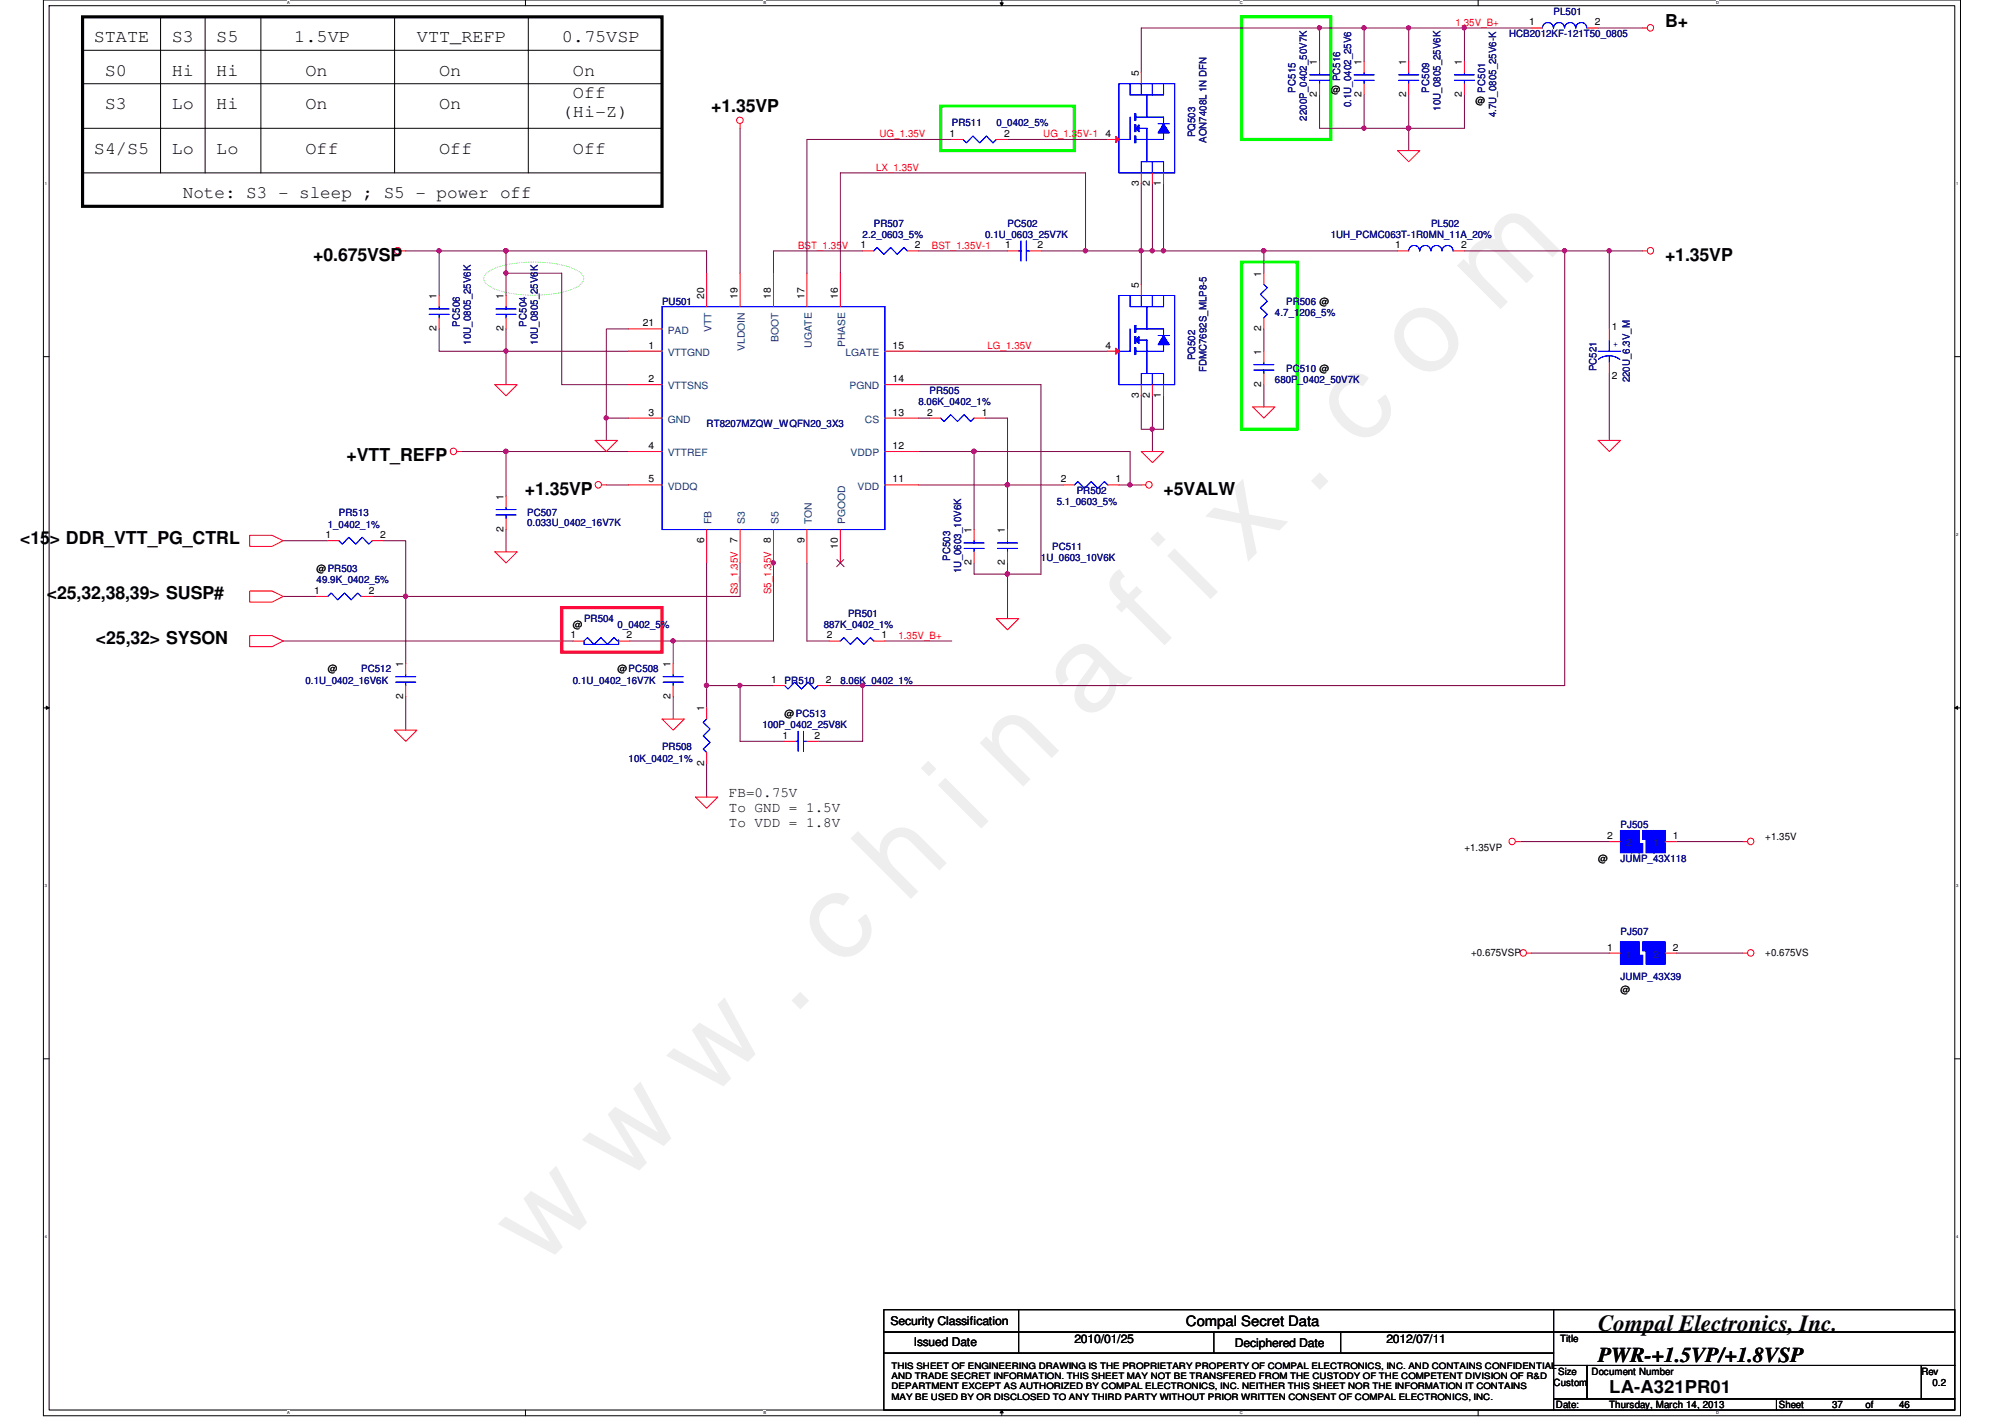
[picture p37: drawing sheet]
<svg xmlns="http://www.w3.org/2000/svg" width="297mm" height="210mm" viewBox="0 0 297 210" stroke-linecap="round" stroke-linejoin="round" font-family="sans-serif">
<defs><g id="words">
<text font-size="17.6" fill="#f0f" x="80.1" y="188" transform="rotate(-45 80.1 188)">w w w . c h i n a f i x . c o m</text>
<text font-size="3.4" x="236.8" y="197.1">Compal Electronics, Inc.</text>
<text font-size="3.1" x="236.8" y="201.8">PWR-+1.5VP/+1.8VSP</text>
<g font-size="2.6">
<text x="246.7" y="3.9">B+</text>
<text x="13.9" y="6.3">STATE</text>
<text x="15.5" y="11.2">S0</text>
<text x="25.4" y="6.3">S3</text>
<text x="25.4" y="11.2">Hi</text>
<text x="32" y="6.3">S5</text>
<text x="32" y="11.2">Hi</text>
<text x="43.6" y="6.3">1.5VP</text>
<text x="45.3" y="11.2">On</text>
<text x="61.8" y="6.3">VTT_REFP</text>
<text x="65.1" y="11.2">On</text>
<text x="83.2" y="6.3">0.75VSP</text>
<text x="84.9" y="11.2">On</text>
<text x="15.5" y="16.2">S3</text>
<text x="25.4" y="16.2">Lo</text>
<text x="32" y="16.2">Hi</text>
<text x="45.3" y="16.2">On</text>
<text x="65.1" y="16.2">On</text>
<text x="83.2" y="17.4">(Hi-Z)</text>
<text x="84.9" y="14.5">Off</text>
<text x="105.4" y="16.6">+1.35VP</text>
<text x="13.9" y="22.8">S4/S5</text>
<text x="25.4" y="22.8">Lo</text>
<text x="32" y="22.8">Lo</text>
<text x="45.2" y="22.8">Off</text>
<text x="65.1" y="22.8">Off</text>
<text x="84.9" y="22.8">Off</text>
<text x="27.1" y="29.4">Note: S3 - sleep ; S5 - power off</text>
<text x="46.4" y="38.6">+0.675VSP</text>
<text x="246.7" y="38.6">+1.35VP</text>
<text x="51.3" y="68.3">+VTT_REFP</text>
<text x="77.8" y="73.3">+1.35VP</text>
<text x="172.4" y="73.3">+5VALW</text>
<text x="3" y="80.5">&lt;15&gt; DDR_VTT_PG_CTRL</text>
<text x="6.9" y="88.8">&lt;25,32,38,39&gt; SUSP#</text>
<text x="14.2" y="95.4">&lt;25,32&gt; SYSON</text>
<text x="238.4" y="206.3">LA-A321PR01</text>
</g>
<g font-size="2.1">
<text x="108" y="118.1">FB=0.75V</text>
<text x="108" y="120.3">To GND = 1.5V</text>
<text x="108" y="122.6">To VDD = 1.8V</text>
<text x="175.7" y="196.5">Compal Secret Data</text>
</g>
<g font-size="1.8">
<text x="131.9" y="196.3">Security Classification</text>
<text x="135.4" y="199.4">Issued Date</text>
<text x="159.2" y="198.9">2010/01/25</text>
<text x="183" y="199.6">Deciphered Date</text>
<text x="205.4" y="198.9">2012/07/11</text>
</g>
<g font-size="1.5" fill="#f00">
<text x="215.6" y="3.8">1.35V_B+</text>
<text x="130.3" y="20.3">UG_1.35V</text>
<text x="154.6" y="20.3">UG_1.35V-1</text>
<text x="129.8" y="25.3">LX_1.35V</text>
<text x="118.2" y="36.8">BST_1.35V</text>
<text x="138" y="36.8">BST_1.35V-1</text>
<text x="146.3" y="51.7">LG_1.35V</text>
<text x="109.3" y="88" transform="rotate(-90 109.3 88)">S3_1.35V</text>
<text x="114.3" y="88" transform="rotate(-90 114.3 88)">S5_1.35V</text>
<text x="133.1" y="94.6">1.35V_B+</text>
</g>
<g font-size="1.5" fill="#000080">
<text x="223.6" y="5.5">HCB2012KF-121T50_0805</text>
<text x="230.2" y="2.2">PL501</text>
<text x="191.9" y="13.7" transform="rotate(-90 191.9 13.7)">PC515</text>
<text x="193.6" y="17.9" transform="rotate(-90 193.6 17.9)">2200P_0402_50V7K</text>
<text x="198.5" y="12.1" transform="rotate(-90 198.5 12.1)">PC516</text>
<text x="200.2" y="15.9" transform="rotate(-90 200.2 15.9)">0.1U_0402_25V6</text>
<text x="211.7" y="13.7" transform="rotate(-90 211.7 13.7)">PC509</text>
<text x="213.4" y="16.4" transform="rotate(-90 213.4 16.4)">10U_0805_25V6K</text>
<text x="220" y="13.7" transform="rotate(-90 220 13.7)">PC501</text>
<text x="221.7" y="17.4" transform="rotate(-90 221.7 17.4)">4.7U_0805_25V6-K</text>
<text x="141" y="18.7">PR511</text>
<text x="147.6" y="18.7">0_0402_5%</text>
<text x="177.1" y="20.3" transform="rotate(-90 177.1 20.3)">PQ503</text>
<text x="178.7" y="21.2" transform="rotate(-90 178.7 21.2)">AON7408L 1N DFN</text>
<text x="127.8" y="35.2">2.2_0603_5%</text>
<text x="129.5" y="33.6">PR507</text>
<text x="146" y="35.2">0.1U_0603_25V7K</text>
<text x="149.3" y="33.6">PC502</text>
<text x="197.1" y="35.2">1UH_PCMC063T-1R0MN_11A_20%</text>
<text x="212" y="33.6">PL502</text>
<text x="98.1" y="45.1">PU501</text>
<text x="188.9" y="46.8">4.7_1206_5%</text>
<text x="190.5" y="45.1">PR506 @</text>
<text x="68.1" y="48.4" transform="rotate(-90 68.1 48.4)">PC506</text>
<text x="69.8" y="51.1" transform="rotate(-90 69.8 51.1)">10U_0805_25V6K</text>
<text x="78" y="48.4" transform="rotate(-90 78 48.4)">PC504</text>
<text x="79.7" y="51.1" transform="rotate(-90 79.7 51.1)">10U_0805_25V6K</text>
<text x="177.1" y="53.3" transform="rotate(-90 177.1 53.3)">PQ502</text>
<text x="136.1" y="60">8.06K_0402_1%</text>
<text x="137.7" y="58.3">PR505</text>
<text x="178.7" y="55.2" transform="rotate(-90 178.7 55.2)">FDMC7692S_MLP8-5</text>
<text x="188.9" y="56.7">680P_0402_50V7K</text>
<text x="190.5" y="55">PC510 @</text>
<text x="236.5" y="55" transform="rotate(-90 236.5 55)">PC521</text>
<text x="241.5" y="56.6" transform="rotate(-90 241.5 56.6)">220U_6.3V_M</text>
<text x="104.7" y="63.3">RT8207MZQW_WQFN20_3X3</text>
<text x="50.2" y="76.5">PR513</text>
<text x="78.1" y="76.5">PC507</text>
<text x="78.1" y="78">0.033U_0402_16V7K</text>
<text x="156.5" y="74.8">5.1_0603_5%</text>
<text x="159.5" y="73.2">PR502</text>
<text x="48.6" y="78.1">1_0402_1%</text>
<text x="140.8" y="83.1" transform="rotate(-90 140.8 83.1)">PC503</text>
<text x="154.2" y="83.1">1U_0603_10V6K</text>
<text x="155.9" y="81.4">PC511</text>
<text x="46.9" y="86.4">49.9K_0402_5%</text>
<text x="142.4" y="84.9" transform="rotate(-90 142.4 84.9)">1U_0603_10V6K</text>
<text x="86.5" y="92.2">PR504</text>
<text x="91.5" y="93">0_0402_5%</text>
<text x="122" y="93">887K_0402_1%</text>
<text x="125.6" y="91.4">PR501</text>
<text x="45.3" y="101.3">0.1U_0402_16V6K</text>
<text x="53.5" y="99.6">PC512</text>
<text x="84.9" y="101.3">0.1U_0402_16V7K</text>
<text x="116.2" y="101.3">PR510</text>
<text x="124.5" y="101.3">8.06K_0402_1%</text>
<text x="112.9" y="107.9">100P_0402_25V8K</text>
<text x="93.1" y="112.8">10K_0402_1%</text>
<text x="98.1" y="111.2">PR508</text>
<text x="240.1" y="122.7">PJ505</text>
<text x="240.1" y="127.7">JUMP_43X118</text>
<text x="240.1" y="138.4">PJ507</text>
<text x="240.1" y="145.2">JUMP_43X39</text>
</g>
<g font-size="1.5">
<text x="226.5" y="3.8">1</text>
<text x="236.3" y="3.8">2</text>
<text x="168.7" y="11.3" transform="rotate(-90 168.7 11.3)">5</text>
<text x="195.1" y="9.6" transform="rotate(-90 195.1 9.6)">1</text>
<text x="201.7" y="9.6" transform="rotate(-90 201.7 9.6)">1</text>
<text x="208.3" y="9.6" transform="rotate(-90 208.3 9.6)">1</text>
<text x="216.6" y="9.6" transform="rotate(-90 216.6 9.6)">1</text>
<text x="195.1" y="14.4" transform="rotate(-90 195.1 14.4)">2</text>
<text x="197.1" y="13.8">@</text>
<text x="201.7" y="14.4" transform="rotate(-90 201.7 14.4)">2</text>
<text x="208.3" y="14.4" transform="rotate(-90 208.3 14.4)">2</text>
<text x="216.6" y="14.4" transform="rotate(-90 216.6 14.4)">2</text>
<text x="218.6" y="15.4">@</text>
<text x="140.7" y="20.3">1</text>
<text x="148.8" y="20.3">2</text>
<text x="163.8" y="20.3">4</text>
<text x="168.7" y="27.6" transform="rotate(-90 168.7 27.6)">3</text>
<text x="170.3" y="27.6" transform="rotate(-90 170.3 27.6)">2</text>
<text x="172" y="27.6" transform="rotate(-90 172 27.6)">1</text>
<text x="127.5" y="36.8">1</text>
<text x="135.5" y="36.8">2</text>
<text x="148.9" y="36.8">1</text>
<text x="153.7" y="36.8">2</text>
<text x="186.9" y="41" transform="rotate(-90 186.9 41)">1</text>
<text x="206.7" y="36.8">1</text>
<text x="216.4" y="36.8">2</text>
<text x="64.7" y="44.3" transform="rotate(-90 64.7 44.3)">1</text>
<text x="74.6" y="44.3" transform="rotate(-90 74.6 44.3)">1</text>
<text x="104.3" y="44.3" transform="rotate(-90 104.3 44.3)">20</text>
<text x="109.3" y="44.3" transform="rotate(-90 109.3 44.3)">19</text>
<text x="114.2" y="44.3" transform="rotate(-90 114.2 44.3)">18</text>
<text x="119.2" y="44.3" transform="rotate(-90 119.2 44.3)">17</text>
<text x="124.1" y="44.3" transform="rotate(-90 124.1 44.3)">16</text>
<text x="168.7" y="42.6" transform="rotate(-90 168.7 42.6)">5</text>
<text x="64.7" y="49.1" transform="rotate(-90 64.7 49.1)">2</text>
<text x="74.6" y="49.1" transform="rotate(-90 74.6 49.1)">2</text>
<text x="95.2" y="48.3">21</text>
<text x="96.1" y="51.6">1</text>
<text x="132.2" y="51.6">15</text>
<text x="163.8" y="51.6">4</text>
<text x="186.9" y="52.5" transform="rotate(-90 186.9 52.5)">1</text>
<text x="186.9" y="49.1" transform="rotate(-90 186.9 49.1)">2</text>
<text x="238.8" y="48.9">1</text>
<text x="96.1" y="56.6">2</text>
<text x="132.2" y="56.6">14</text>
<text x="168.7" y="59" transform="rotate(-90 168.7 59)">3</text>
<text x="170.3" y="59" transform="rotate(-90 170.3 59)">2</text>
<text x="172" y="59" transform="rotate(-90 172 59)">1</text>
<text x="186.9" y="57.3" transform="rotate(-90 186.9 57.3)">2</text>
<text x="238.8" y="56.2">2</text>
<text x="96.1" y="61.6">3</text>
<text x="132.2" y="61.6">13</text>
<text x="137.4" y="61.6">2</text>
<text x="145.5" y="61.6">1</text>
<text x="96.1" y="66.5">4</text>
<text x="96.1" y="71.5">5</text>
<text x="132.2" y="66.5">12</text>
<text x="132.2" y="71.5">11</text>
<text x="157.2" y="71.5">2</text>
<text x="165.3" y="71.5">1</text>
<text x="74.6" y="74" transform="rotate(-90 74.6 74)">1</text>
<text x="48.2" y="79.7">1</text>
<text x="56.3" y="79.7">2</text>
<text x="74.6" y="78.8" transform="rotate(-90 74.6 78.8)">2</text>
<text x="104.3" y="80.4" transform="rotate(-90 104.3 80.4)">6</text>
<text x="109.3" y="80.4" transform="rotate(-90 109.3 80.4)">7</text>
<text x="114.2" y="80.4" transform="rotate(-90 114.2 80.4)">8</text>
<text x="119.2" y="80.4" transform="rotate(-90 119.2 80.4)">9</text>
<text x="124.1" y="81.3" transform="rotate(-90 124.1 81.3)">10</text>
<text x="143.9" y="83.7" transform="rotate(-90 143.9 83.7)">2</text>
<text x="143.9" y="79" transform="rotate(-90 143.9 79)">1</text>
<text x="148.9" y="83.7" transform="rotate(-90 148.9 83.7)">2</text>
<text x="148.9" y="79" transform="rotate(-90 148.9 79)">1</text>
<text x="46.6" y="88">1</text>
<text x="46.9" y="84.8">@PR503</text>
<text x="54.6" y="88">2</text>
<text x="84.5" y="94.6">1</text>
<text x="84.9" y="93">@</text>
<text x="92.8" y="94.6">2</text>
<text x="122.5" y="94.6">2</text>
<text x="130.6" y="94.6">1</text>
<text x="48.6" y="99.6">@</text>
<text x="59.7" y="98.8" transform="rotate(-90 59.7 98.8)">1</text>
<text x="91.5" y="99.6">@PC508</text>
<text x="99.4" y="98.8" transform="rotate(-90 99.4 98.8)">1</text>
<text x="114.3" y="101.2">1</text>
<text x="122.3" y="101.2">2</text>
<text x="59.7" y="103.5" transform="rotate(-90 59.7 103.5)">2</text>
<text x="99.4" y="103.5" transform="rotate(-90 99.4 103.5)">2</text>
<text x="104.3" y="105.4" transform="rotate(-90 104.3 105.4)">1</text>
<text x="116.2" y="106.2">@PC513</text>
<text x="104.3" y="113.5" transform="rotate(-90 104.3 113.5)">2</text>
<text x="115.9" y="109.4">1</text>
<text x="120.7" y="109.4">2</text>
<text x="238.1" y="124.3">2</text>
<text x="247.8" y="124.3">1</text>
<text x="261.5" y="124.4">+1.35V</text>
<text x="217" y="126">+1.35VP</text>
<text x="236.8" y="127.7">@</text>
<text x="217.9" y="141.6">+0.675VSP</text>
<text x="238.1" y="140.8">1</text>
<text x="247.8" y="140.8">2</text>
<text x="261.5" y="141.6">+0.675VS</text>
<text x="240.1" y="147.2">@</text>
<text x="230.8" y="203.6">Size</text>
<text x="231.1" y="198.8">Title</text>
<text x="235.8" y="203.6">Document Number</text>
<text x="284.6" y="203.6">Rev</text>
<text x="230.2" y="205.3">Custom</text>
<text x="230.5" y="208.6">Date:</text>
<text x="238.4" y="208.6">Thursday, March 14, 2013</text>
<text x="263.5" y="208.6">Sheet</text>
<text x="271.4" y="208.6">37</text>
<text x="276.4" y="208.6">of</text>
<text x="281.3" y="208.6">46</text>
<text x="286.3" y="205.3">0.2</text>
</g>
<g font-size="1.5" fill="#004080">
<text x="98.9" y="52.7">VTTGND</text>
<text x="98.9" y="49.4">PAD</text>
<text x="105.4" y="49.1" transform="rotate(-90 105.4 49.1)">VTT</text>
<text x="110.4" y="51.9" transform="rotate(-90 110.4 51.9)">VLDOIN</text>
<text x="115.3" y="50.6" transform="rotate(-90 115.3 50.6)">BOOT</text>
<text x="120.3" y="51.5" transform="rotate(-90 120.3 51.5)">UGATE</text>
<text x="125.2" y="51.4" transform="rotate(-90 125.2 51.4)">PHASE</text>
<text x="125.3" y="52.7">LGATE</text>
<text x="98.9" y="57.7">VTTSNS</text>
<text x="125.9" y="57.7">PGND</text>
<text x="98.9" y="62.6">GND</text>
<text x="128.1" y="62.6">CS</text>
<text x="98.9" y="67.6">VTTREF</text>
<text x="126" y="67.6">VDDP</text>
<text x="98.9" y="72.5">VDDQ</text>
<text x="105.4" y="77.6" transform="rotate(-90 105.4 77.6)">FB</text>
<text x="110.4" y="77.6" transform="rotate(-90 110.4 77.6)">S3</text>
<text x="115.3" y="77.6" transform="rotate(-90 115.3 77.6)">S5</text>
<text x="120.3" y="77.6" transform="rotate(-90 120.3 77.6)">TON</text>
<text x="125.2" y="77.6" transform="rotate(-90 125.2 77.6)">PGOOD</text>
<text x="127" y="72.5">VDD</text>
<text x="240.9" y="125.3">2</text>
<text x="245" y="125.3">1</text>
<text x="240.9" y="141.9">1</text>
<text x="245" y="141.9">2</text>
</g>
<text font-size="1.5" fill="#00f" x="238.9" y="51.4">+</text>
<g font-size="1.3">
<text x="132.1" y="202.8">THIS SHEET OF ENGINEERING DRAWING IS THE PROPRIETARY PROPERTY OF COMPAL ELECTRONICS, INC. AND CONTAINS CONFIDENTIAL</text>
<text x="132.1" y="205.8">DEPARTMENT EXCEPT AS AUTHORIZED BY COMPAL ELECTRONICS, INC. NEITHER THIS SHEET NOR THE INFORMATION IT CONTAINS</text>
<text x="132.1" y="207.3">MAY BE USED BY OR DISCLOSED TO ANY THIRD PARTY WITHOUT PRIOR WRITTEN CONSENT OF COMPAL ELECTRONICS, INC.</text>
<text x="132.1" y="204.3">AND TRADE SECRET INFORMATION. THIS SHEET MAY NOT BE TRANSFERED FROM THE CUSTODY OF THE COMPETENT DIVISION OF R&amp;D</text>
</g>
<g font-size=".6">
<text x="42.5" y=".6">A</text>
<text x="113.1" y=".6">B</text>
<text x="183.7" y=".6">C</text>
<text x="254.3" y=".6">D</text>
<text x="6.6" y="27.4">1</text>
<text x="289.8" y="27.4">1</text>
<text x="6.6" y="79.4">2</text>
<text x="289.8" y="79.4">2</text>
<text x="6.6" y="131.4">3</text>
<text x="289.8" y="131.4">3</text>
<text x="6.6" y="183.4">4</text>
<text x="289.8" y="183.4">4</text>
<text x="42.5" y="209.5">A</text>
<text x="113.1" y="209.5">B</text>
<text x="183.7" y="209.5">C</text>
<text x="254.3" y="209.5">D</text>
</g>
</g></defs>
<path d="M6.4 0h284v209.7h-284zM7.3 .8h282.3v208.1h-282.3z" fill="none" stroke="#000" stroke-width=".15"/>
<g fill="#fff">
<path d="M42.5 .1h.4v.7h-.4z"/>
<path d="M42.5 209h.4v.6h-.4z"/>
</g>
<path d="M77.8 0v.8M77.8 208.9v.8" fill="none" stroke="#000" stroke-width=".15"/>
<g fill="#fff">
<path d="M113.1 .1h.4v.7h-.4z"/>
<path d="M113.1 209h.4v.6h-.4z"/>
</g>
<path d="M148.2 .4h.4l-.2 .4zM148.4 0v.8M148.4 208.9l.2 .4h-.4zM148.4 208.9v.8" fill="none" stroke="#000" stroke-width=".15"/>
<path d="M148.2 .4h.4l-.2 .4zM148.4 208.9l.2 .4h-.4z" fill="#000"/>
<g fill="#fff">
<path d="M183.7 .1h.4v.7h-.4z"/>
<path d="M183.7 209h.4v.6h-.4z"/>
</g>
<path d="M219 0v.8M219 208.9v.8" fill="none" stroke="#000" stroke-width=".15"/>
<g fill="#fff">
<path d="M254.3 .1h.3v.7h-.3z"/>
<path d="M254.3 209h.3v.6h-.3z"/>
<path d="M6.6 26.8h.3v.7h-.3z"/>
<path d="M289.8 26.8h.3v.7h-.3z"/>
<path d="M6.6 78.8h.3v.7h-.3z"/>
<path d="M289.8 78.8h.3v.7h-.3z"/>
</g>
<path d="M6.4 52.8h.9M289.6 52.8h.8" fill="none" stroke="#000" stroke-width=".15"/>
<g fill="#fff">
<path d="M6.6 130.9h.3v.6h-.3z"/>
<path d="M289.8 130.9h.3v.6h-.3z"/>
</g>
<path d="M6.4 104.9h.9M6.9 104.6l.4 .3-.4 .2zM289.6 104.9l.4-.3v.5zM289.6 104.9h.8" fill="none" stroke="#000" stroke-width=".15"/>
<path d="M6.9 104.6l.4 .3-.4 .2zM289.6 104.9l.4-.3v.5z" fill="#000"/>
<g fill="#fff">
<path d="M6.6 182.8h.3v.7h-.3z"/>
<path d="M289.8 182.8h.3v.7h-.3z"/>
</g>
<path d="M12.2 7.5h85.9M12.2 12.4h85.9M12.2 19h85.9M23.8 2.5v23.1M30.4 2.5v23.1M38.6 2.5v23.1M58.5 2.5v23.1M78.3 2.5v23.1M12.2 25.6h85.9M6.4 156.8h.9M289.6 156.8h.8" fill="none" stroke="#000" stroke-width=".15"/>
<path d="M12.2 2.5h85.9v28.1h-85.9z" fill="none" stroke="#000" stroke-width=".47"/>
<path d="M139.4 15.7h19.8v6.6h-19.8zM183.9 2.5h13.2v18.2h-13.2z" fill="none" stroke="#0f0" stroke-width=".47"/>
<path d="M208.7 19v3.3M65.1 37.2h39.6M124.5 25.6h36.3M231.8 37.2v64.4M238.4 37.2h5M65.1 52h9.9M60.1 88.3h49.5" fill="none" stroke="#800040" stroke-width=".15"/>
<circle cx="208.7" cy="19" r=".32" fill="#f0f"/>
<circle cx="208.7" cy="19" r=".32" fill="none" stroke="#f0f" stroke-width=".15"/>
<path d="M208.7 19h8.3" fill="none" stroke="#800040" stroke-width=".15"/>
<circle cx="208.7" cy="19" r=".32" fill="#f0f"/>
<circle cx="208.7" cy="19" r=".32" fill="none" stroke="#f0f" stroke-width=".15"/>
<path d="M236.8 4.1h6.6M119.5 20.7v19.8M231.8 37.2h6.6M41.9 88.3h5M41.9 95h43M60.1 88.3v10M60.1 103.2v5" fill="none" stroke="#800040" stroke-width=".15"/>
<circle cx="60.1" cy="88.3" r=".32" fill="#f0f"/>
<circle cx="60.1" cy="88.3" r=".32" fill="none" stroke="#f0f" stroke-width=".15"/>
<path d="M169.1 4.1v6.7M119.5 20.7h21.5M238.4 37.2v11.5M238.4 55.3v9.9M55.2 88.3h4.9M127.8 101.6h104M225.2 124.7h13.2M248.3 124.7h9.9M226.9 141.2h11.5M248.3 141.2h9.9" fill="none" stroke="#800040" stroke-width=".15"/>
<circle cx="238.4" cy="37.1" r=".32" fill="#f0f"/>
<circle cx="238.4" cy="37.1" r=".32" fill="none" stroke="#f0f" stroke-width=".15"/>
<path d="M195.5 4.1v5M195.5 14.1v4.9M217 4.1h9.9" fill="none" stroke="#800040" stroke-width=".15"/>
<circle cx="216.9" cy="4.1" r=".32" fill="#f0f"/>
<circle cx="216.9" cy="4.1" r=".32" fill="none" stroke="#f0f" stroke-width=".15"/>
<path d="M169.1 4.1h26.4M202.1 19h6.6" fill="none" stroke="#800040" stroke-width=".15"/>
<circle cx="202.1" cy="19" r=".32" fill="#f0f"/>
<circle cx="202.1" cy="19" r=".32" fill="none" stroke="#f0f" stroke-width=".15"/>
<path d="M109.6 19v21.5M202.1 4.1h6.6v5M208.7 14.1v4.9M217 4.1v5M217 14.1v4.9M149.3 20.7h14.8" fill="none" stroke="#800040" stroke-width=".15"/>
<circle cx="202.1" cy="4.1" r=".32" fill="#f0f"/>
<circle cx="202.1" cy="4.1" r=".32" fill="none" stroke="#f0f" stroke-width=".15"/>
<path d="M208.7 4.1h8.3" fill="none" stroke="#800040" stroke-width=".15"/>
<circle cx="208.7" cy="4.1" r=".32" fill="#f0f"/>
<circle cx="208.7" cy="4.1" r=".32" fill="none" stroke="#f0f" stroke-width=".15"/>
<path d="M195.5 4.1h6.6v5M202.1 14.1v4.9h-6.6M41.9 80.1h6.7M56.8 80.1h3.3v8.2" fill="none" stroke="#800040" stroke-width=".15"/>
<circle cx="195.5" cy="4.1" r=".32" fill="#f0f"/>
<circle cx="195.5" cy="4.1" r=".32" fill="none" stroke="#f0f" stroke-width=".15"/>
<path d="M65.1 37.2v6.6" fill="none" stroke="#800040" stroke-width=".15"/>
<circle cx="65" cy="37.1" r=".32" fill="#f0f"/>
<circle cx="65" cy="37.1" r=".32" fill="none" stroke="#f0f" stroke-width=".15"/>
<path d="M60.1 37.2h5M65.1 48.7v3.3" fill="none" stroke="#800040" stroke-width=".15"/>
<g fill="none" stroke="#f00" stroke-width=".15">
<path d="M109.6 18.3v.7M243.4 4.1h.6M59.4 37.2h.7M207 22.3h3.4l-1.7 1.7zM243.4 37.2h.6M65.1 43.8v1.6M65.1 47.1v1.6M37 79.3h3.3l1.6 .8-1.6 .8h-3.3zM236.8 65.2h3.3l-1.7 1.7zM37 87.5h3.3l1.6 .8-1.6 .9h-3.3zM37 94.1h3.3l1.6 .9-1.6 .8h-3.3zM46.9 88.3h1.7"/>
<path d="M53.5 88.3h1.7M58.5 108.2h3.3l-1.7 1.6zM258.2 124.7h.7M258.2 141.2h.7"/>
<circle cx="109.6" cy="17.8" r=".48"/>
<circle cx="244.5" cy="4.1" r=".48"/>
<circle cx="58.9" cy="37.1" r=".48"/>
<circle cx="244.5" cy="37.1" r=".48"/>
<circle cx="67.2" cy="66.9" r=".48"/>
<circle cx="259.4" cy="124.6" r=".48"/>
<circle cx="259.4" cy="141.2" r=".48"/>
</g>
<g fill="none" stroke="#000" stroke-width=".15">
<path d="M130.9 194h99.3v3.3h-99.3zM130.9 197.3h99.3v3.1h-99.3zM150.9 194v6.4M179.8 197.3v3.1M198.6 197.3v3.1M230.2 194h59.4v3.3h-59.4zM230.2 197.3h59.4v5h-59.4zM130.9 200.4h99.3v8.5h-99.3zM230.2 202.3h4.9v4.9h-4.9zM230.2 207.2h33v1.7h-33zM235.1 202.3h49.5v4.9h-49.5zM263.2 207.2h26.4v1.7h-26.4z"/>
<path d="M284.6 202.3h5v4.9h-5z"/>
</g>
<g fill="none" stroke="#00f" stroke-width=".15">
<path d="M167.4 17.4v3.3h-1.6M167.4 12.4v1.7h5v-1.7M168.1 17.9v-1.1h.2v1.1M168.1 19.5v-1h.2v1M168.3 17.4h4.1v.9M168.7 19h1.2M169.1 12.4v1.7M169.9 14.1v3.3M170.7 12.4v1.7M172.4 19.7v1M168.1 21.2v-1h.2v1M169.1 24v1.6"/>
<path d="M169.9 20.7v3.3M170.7 24v1.6M172.4 24v1.6M63.6 46.6h2.9M63.6 45.8h2.9M65.1 45.4v.4M65.1 46.6v.5M48.6 88.3l.5-.5 .9 1.1 1.1-1.1 .9 1.1 1-1.1 .5 .5"/>
</g>
<path d="M172.4 18.3l.8 1.4h-1.6z" fill="#00f"/>
<path d="M172.4 18.3l.8 1.4h-1.6zM168.3 20.7h4.1" fill="none" stroke="#00f" stroke-width=".15"/>
<path d="M168.7 18.5v1l-.4-.5z" fill="#00f"/>
<g fill="none" stroke="#00f" stroke-width=".15">
<path d="M165.8 12.4h8.2v13.2h-8.2zM167.4 17.4v3.3h-1.6M167.4 12.4v1.7h5v-1.7M168.1 17.9v-1.1h.2v1.1M168.1 19.5v-1h.2v1M168.3 17.4h4.1v.9M168.7 18.5v1l-.4-.5zM168.7 19h1.2v5M169.1 12.4v1.7M169.9 14.1v3.3M170.7 12.4v1.7M171.6 18.3h1.6"/>
<path d="M172.4 19.7v1M168.1 21.2v-1h.2v1M169.1 25.6v-1.6h3.3v1.6M170.7 24v1.6"/>
</g>
<path d="M172.4 18.3l.8 1.4h-1.6z" fill="#00f"/>
<path d="M172.4 18.3l.8 1.4h-1.6zM168.3 20.7h4.1" fill="none" stroke="#00f" stroke-width=".15"/>
<path d="M168.7 18.5v1l-.4-.5z" fill="#00f"/>
<path d="M165.8 12.4h8.2v13.2h-8.2zM168.7 18.5v1l-.4-.5zM169.9 19v1.7M171.6 18.3h1.6M169.1 24h3.3" fill="none" stroke="#00f" stroke-width=".15"/>
<path d="M165.3 20.2l.5 .5-.5 .4z" fill="#f00"/>
<g fill="none" stroke="#f00" stroke-width=".15">
<path d="M169.1 10.8v1.6M195.5 9.1v1.7M195.5 12.4v1.7M202.1 9.1v1.7M202.1 12.4v1.7M217 9.1v1.7M217 12.4v1.7M141 20.7h1.7M147.6 20.7h1.7M164.1 20.7h1.7M165.3 20.2l.5 .5-.5 .4zM238.4 48.7v1.7"/>
<path d="M238.4 53.7v1.6M48.6 80.1h1.6M55.2 80.1h1.6M60.1 98.3v1.6M60.1 101.6v1.6"/>
</g>
<g fill="none" stroke="#00f" stroke-width=".15">
<path d="M194 11.9h3M194 11.1h3M195.5 10.8v.3M195.5 11.9v.5M200.6 11.9h3M200.6 11.1h3M202.1 10.8v.3M202.1 11.9v.5M215.5 11.9h2.9M215.5 11.1h2.9M217 10.8v.3M217 11.9v.5"/>
<path d="M142.7 20.7l.5 .5 .9-1 1.1 1 .9-1 1 1 .5-.5M98.1 45.4h33v33h-33zM236.8 52h3.3M236.8 53.2a2.65 2.65 0 0 1 3.2 .1M238.4 50.4v1.6M238.4 52.7v1M50.2 80.1l.5 .5 1-1 1 1 1-1 .9 1 .6-.5M60.1 99.9v.3M58.6 101h3M58.6 100.2h3M60.1 101v.6"/>
</g>
<path d="M240.1 139.5h1.6v3.3h-1.6z" fill-rule="evenodd" fill="#00f"/>
<path d="M240.1 139.5h1.6v3.3h-1.6z" fill="none" stroke="#00f" stroke-width=".15"/>
<path d="M241.7 139.5h1.2v3.3h-1.2z" fill-rule="evenodd" fill="#00f"/>
<path d="M241.7 139.5h1.2v3.3h-1.2z" fill="none" stroke="#00f" stroke-width=".15"/>
<path d="M242.9 141.5h.5v1.3h-.5z" fill-rule="evenodd" fill="#00f"/>
<path d="M242.9 141.5h.5v1.3h-.5z" fill="none" stroke="#00f" stroke-width=".15"/>
<path d="M243.4 139.5h.5v1.3h-.5z" fill-rule="evenodd" fill="#00f"/>
<path d="M243.4 139.5h.5v1.3h-.5z" fill="none" stroke="#00f" stroke-width=".15"/>
<path d="M243.9 139.5h1.1v3.3h-1.1z" fill-rule="evenodd" fill="#00f"/>
<path d="M243.9 139.5h1.1v3.3h-1.1z" fill="none" stroke="#00f" stroke-width=".15"/>
<path d="M245 139.5h1.7v3.3h-1.7z" fill-rule="evenodd" fill="#00f"/>
<path d="M245 139.5h1.7v3.3h-1.7z" fill="none" stroke="#00f" stroke-width=".15"/>
<path d="M240.1 139.5h1.6v3.3h-1.6z" fill-rule="evenodd" fill="#00f"/>
<path d="M240.1 139.5h1.6v3.3h-1.6z" fill="none" stroke="#00f" stroke-width=".15"/>
<path d="M241.7 139.5h1.2v3.3h-1.2z" fill-rule="evenodd" fill="#00f"/>
<path d="M241.7 139.5h1.2v3.3h-1.2z" fill="none" stroke="#00f" stroke-width=".15"/>
<path d="M242.9 141.5h.5v1.3h-.5z" fill-rule="evenodd" fill="#00f"/>
<path d="M242.9 141.5h.5v1.3h-.5z" fill="none" stroke="#00f" stroke-width=".15"/>
<path d="M243.4 139.5h.5v1.3h-.5z" fill-rule="evenodd" fill="#00f"/>
<path d="M243.4 139.5h.5v1.3h-.5z" fill="none" stroke="#00f" stroke-width=".15"/>
<path d="M243.9 139.5h1.1v3.3h-1.1z" fill-rule="evenodd" fill="#00f"/>
<path d="M243.9 139.5h1.1v3.3h-1.1z" fill="none" stroke="#00f" stroke-width=".15"/>
<path d="M245 139.5h1.7v3.3h-1.7z" fill-rule="evenodd" fill="#00f"/>
<path d="M230.1 4.1a.8 .8 0 0 0-.8-.8 .8 .8 0 0 0-.8 .8M231.8 4.1a.8 .8 0 0 0-.8-.8 .8 .8 0 0 0-.8 .8M231.8 4.1a.8 .8 0 0 1 .8-.8 .8 .8 0 0 1 .8 .8M235.1 4.1a.8 .8 0 0 0-.8-.8 .8 .8 0 0 0-.8 .8M245 139.5h1.7v3.3h-1.7z" fill="none" stroke="#00f" stroke-width=".15"/>
<path d="M226.9 4.1h1.6M235.1 4.1h1.7M238.4 141.2h1.7M246.7 141.2h1.6" fill="none" stroke="#f00" stroke-width=".15"/>
<path d="M245 123h1.7v3.3h-1.7z" fill-rule="evenodd" fill="#00f"/>
<path d="M245 123h1.7v3.3h-1.7z" fill="none" stroke="#00f" stroke-width=".15"/>
<path d="M243.9 123h1.1v3.3h-1.1z" fill-rule="evenodd" fill="#00f"/>
<path d="M243.9 123h1.1v3.3h-1.1z" fill="none" stroke="#00f" stroke-width=".15"/>
<path d="M243.4 123h.5v1.3h-.5z" fill-rule="evenodd" fill="#00f"/>
<path d="M243.4 123h.5v1.3h-.5z" fill="none" stroke="#00f" stroke-width=".15"/>
<path d="M242.9 125h.5v1.3h-.5z" fill-rule="evenodd" fill="#00f"/>
<path d="M242.9 125h.5v1.3h-.5z" fill="none" stroke="#00f" stroke-width=".15"/>
<path d="M241.7 123h1.2v3.3h-1.2z" fill-rule="evenodd" fill="#00f"/>
<path d="M241.7 123h1.2v3.3h-1.2z" fill="none" stroke="#00f" stroke-width=".15"/>
<path d="M240.1 123h1.6v3.3h-1.6z" fill-rule="evenodd" fill="#00f"/>
<path d="M240.1 123h1.6v3.3h-1.6z" fill="none" stroke="#00f" stroke-width=".15"/>
<path d="M245 123h1.7v3.3h-1.7z" fill-rule="evenodd" fill="#00f"/>
<path d="M245 123h1.7v3.3h-1.7z" fill="none" stroke="#00f" stroke-width=".15"/>
<path d="M243.9 123h1.1v3.3h-1.1z" fill-rule="evenodd" fill="#00f"/>
<path d="M243.9 123h1.1v3.3h-1.1z" fill="none" stroke="#00f" stroke-width=".15"/>
<path d="M243.4 123h.5v1.3h-.5z" fill-rule="evenodd" fill="#00f"/>
<path d="M243.4 123h.5v1.3h-.5z" fill="none" stroke="#00f" stroke-width=".15"/>
<path d="M242.9 125h.5v1.3h-.5z" fill-rule="evenodd" fill="#00f"/>
<path d="M242.9 125h.5v1.3h-.5z" fill="none" stroke="#00f" stroke-width=".15"/>
<path d="M241.7 123h1.2v3.3h-1.2z" fill-rule="evenodd" fill="#00f"/>
<path d="M241.7 123h1.2v3.3h-1.2z" fill="none" stroke="#00f" stroke-width=".15"/>
<path d="M240.1 123h1.6v3.3h-1.6z" fill-rule="evenodd" fill="#00f"/>
<path d="M207.2 11.9h3M207.2 11.1h3M208.7 10.8v.3M208.7 11.9v.5M240.1 123h1.6v3.3h-1.6z" fill="none" stroke="#00f" stroke-width=".15"/>
<path d="M208.7 9.1v1.7M208.7 12.4v1.7M238.4 124.7h1.7M246.7 124.7h1.6" fill="none" stroke="#f00" stroke-width=".15"/>
<circle cx="208.7" cy="19" r=".32" fill="#f0f"/>
<circle cx="208.7" cy="19" r=".32" fill="none" stroke="#f0f" stroke-width=".15"/>
<circle cx="208.7" cy="19" r=".32" fill="#f0f"/>
<circle cx="208.7" cy="19" r=".32" fill="none" stroke="#f0f" stroke-width=".15"/>
<circle cx="60.1" cy="88.3" r=".32" fill="#f0f"/>
<circle cx="60.1" cy="88.3" r=".32" fill="none" stroke="#f0f" stroke-width=".15"/>
<circle cx="238.4" cy="37.1" r=".32" fill="#f0f"/>
<circle cx="238.4" cy="37.1" r=".32" fill="none" stroke="#f0f" stroke-width=".15"/>
<circle cx="216.9" cy="4.1" r=".32" fill="#f0f"/>
<circle cx="216.9" cy="4.1" r=".32" fill="none" stroke="#f0f" stroke-width=".15"/>
<circle cx="202.1" cy="19" r=".32" fill="#f0f"/>
<circle cx="202.1" cy="19" r=".32" fill="none" stroke="#f0f" stroke-width=".15"/>
<circle cx="202.1" cy="4.1" r=".32" fill="#f0f"/>
<circle cx="202.1" cy="4.1" r=".32" fill="none" stroke="#f0f" stroke-width=".15"/>
<circle cx="208.7" cy="4.1" r=".32" fill="#f0f"/>
<circle cx="208.7" cy="4.1" r=".32" fill="none" stroke="#f0f" stroke-width=".15"/>
<circle cx="195.5" cy="4.1" r=".32" fill="#f0f"/>
<circle cx="195.5" cy="4.1" r=".32" fill="none" stroke="#f0f" stroke-width=".15"/>
<circle cx="65" cy="37.1" r=".32" fill="#f0f"/>
<circle cx="65" cy="37.1" r=".32" fill="none" stroke="#f0f" stroke-width=".15"/>
<use href="#words"/>
</svg>
